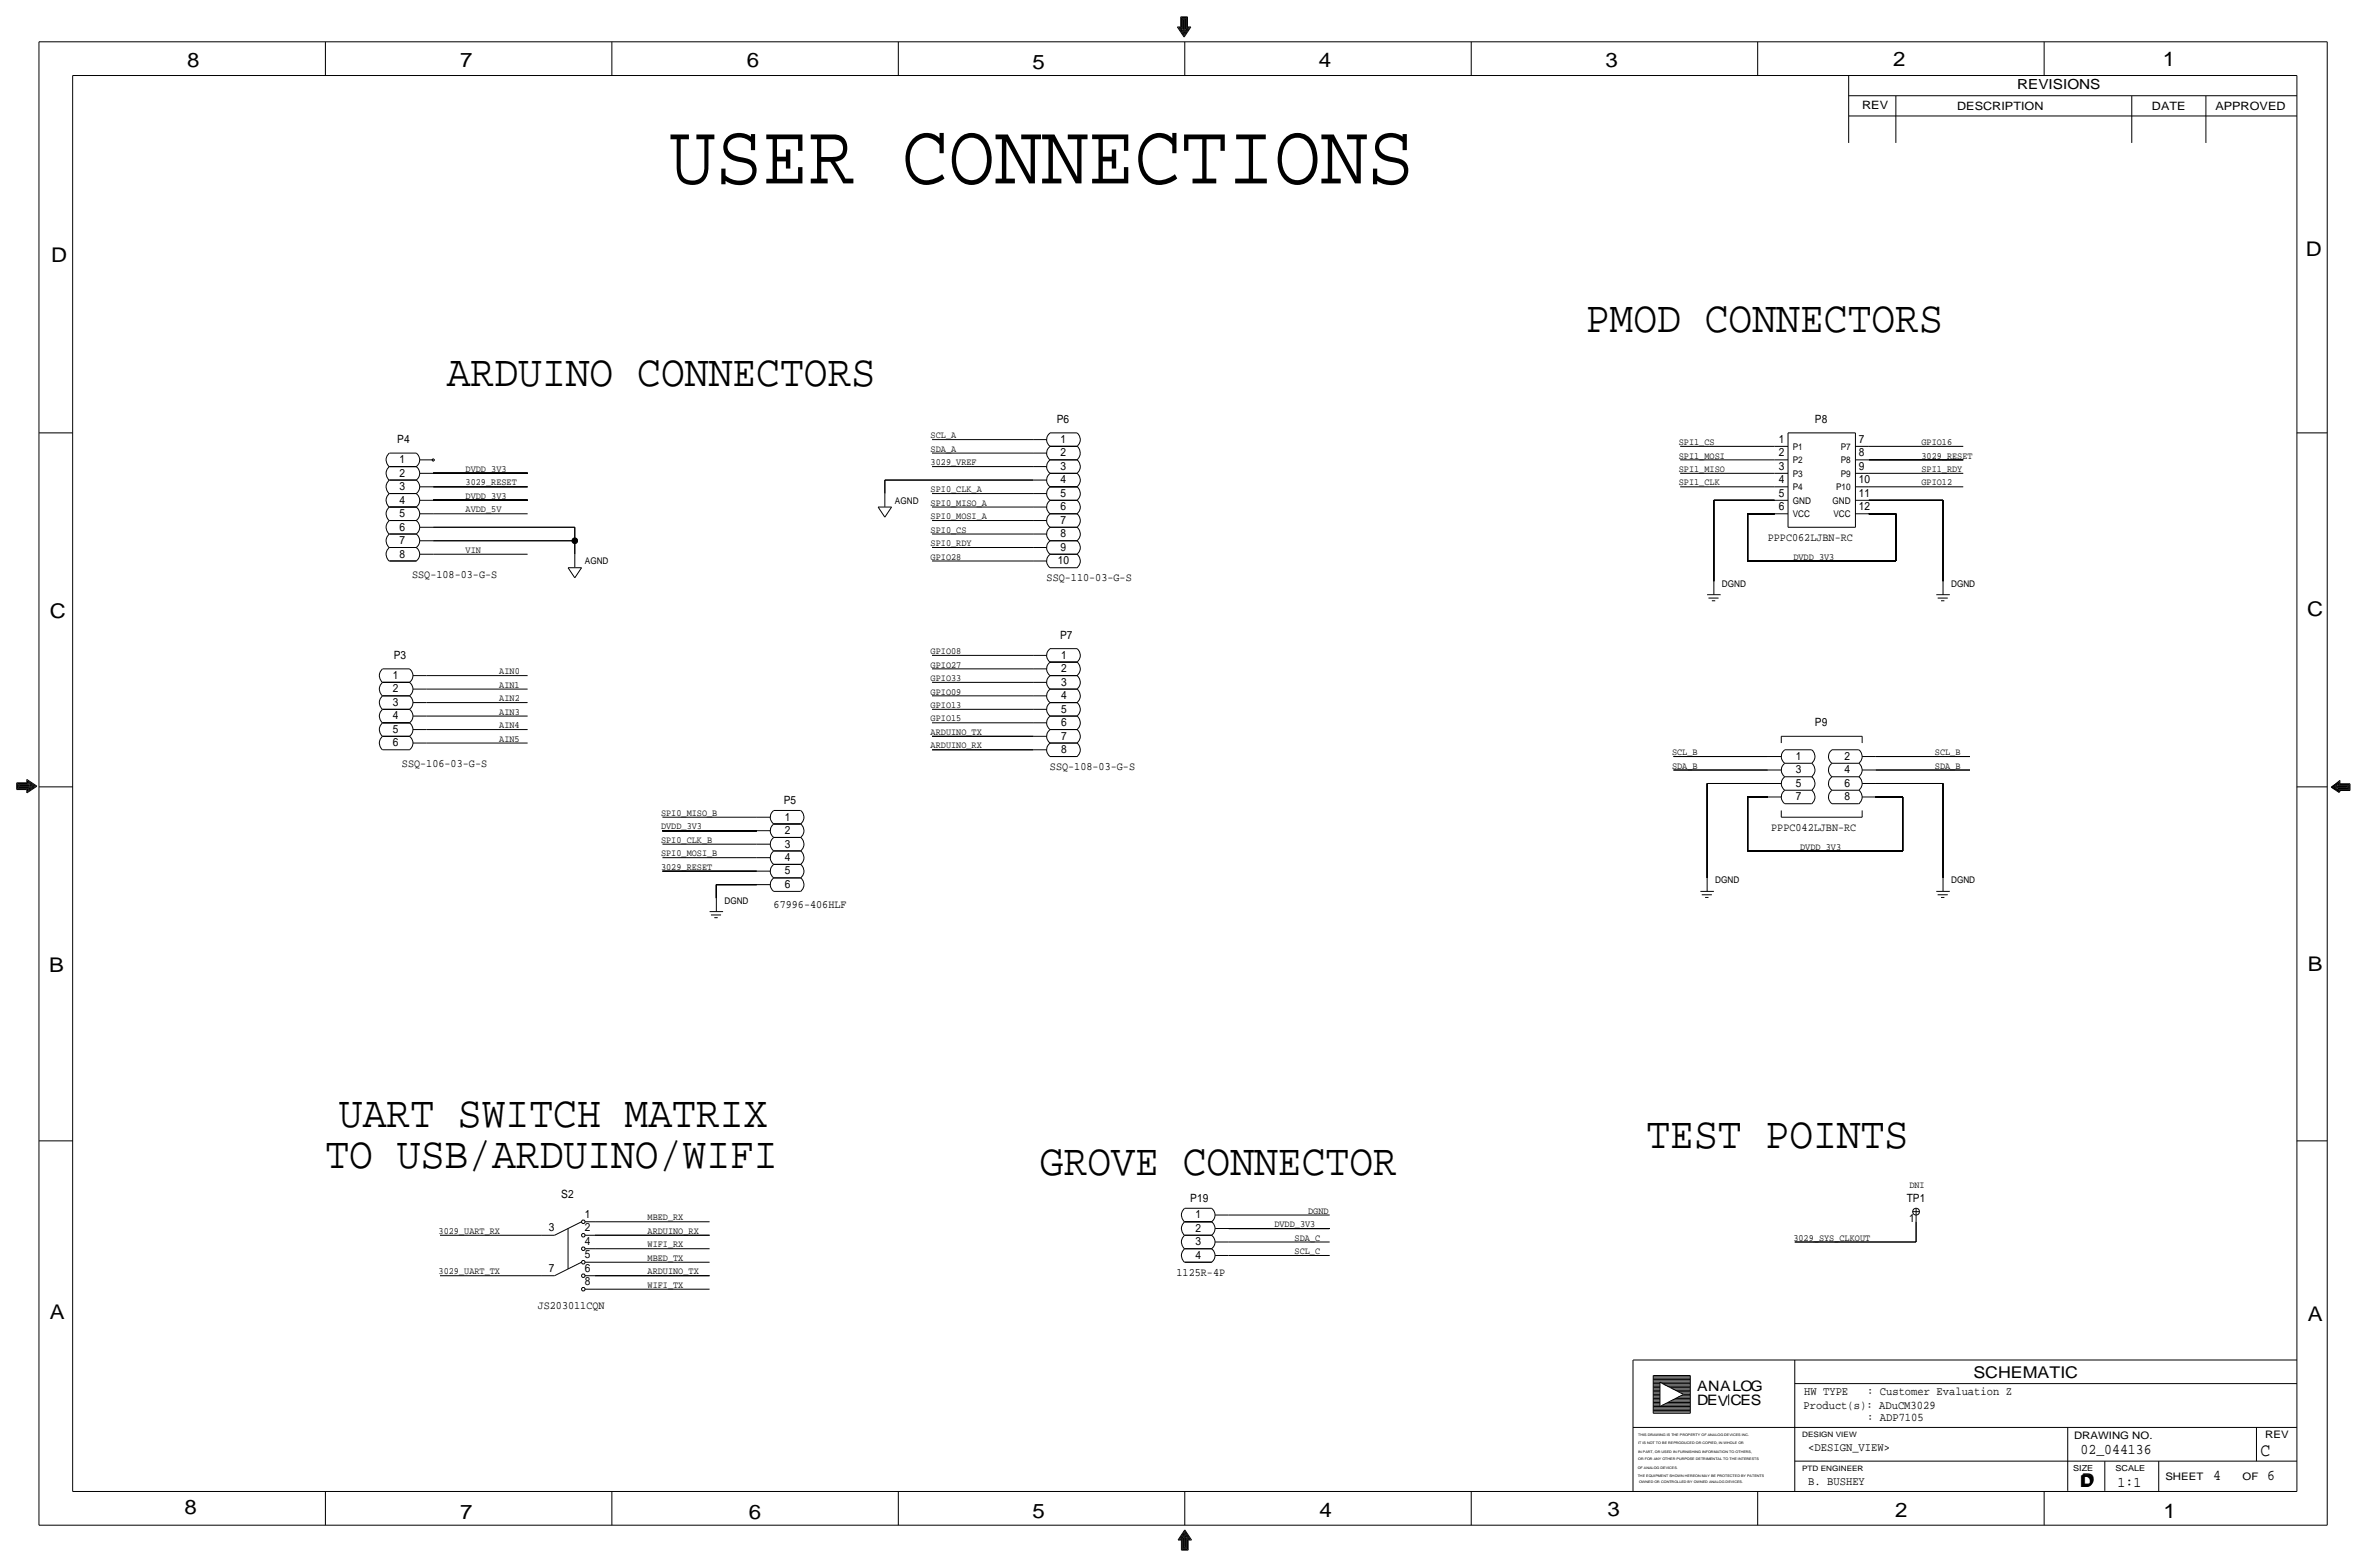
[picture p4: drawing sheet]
<svg xmlns="http://www.w3.org/2000/svg" width="892mm" height="590mm" viewBox="0 0 892 590" stroke-linecap="round" stroke-linejoin="round" font-family="sans-serif">
<defs><g id="words">
<text font-size="32.8" x="252.2" y="69.1">USER CONNECTIONS</text>
<g font-size="16.8">
<text x="597.6" y="125">PMOD CONNECTORS</text>
<text x="168.4" y="145.3">ARDUINO CONNECTORS</text>
<text x="127.7" y="424.7">UART SWITCH MATRIX</text>
<text x="620.5" y="432.3">TEST POINTS</text>
<text x="122.6" y="439.9">TO USB/ARDUINO/WIFI</text>
<text x="391.9" y="442.5">GROVE CONNECTOR</text>
</g>
<g font-size="7.6">
<text x="70.6" y="25.4">8</text>
<text x="173.4" y="25.4">7</text>
<text x="281.4" y="25.1">6</text>
<text x="389.1" y="26.2">5</text>
<text x="497" y="25.4">4</text>
<text x="605" y="25.1">3</text>
<text x="713.4" y="24.9">2</text>
<text x="815" y="24.9">1</text>
<text x="19.3" y="98.8">D</text>
<text x="868.9" y="96.5">D</text>
<text x="18.8" y="232.7">C</text>
<text x="869.4" y="232.1">C</text>
<text x="869.6" y="365.8">B</text>
<text x="18.5" y="366">B</text>
<text x="18.8" y="496.8">A</text>
<text x="869.6" y="497.6">A</text>
<text x="69.6" y="570.5">8</text>
<text x="173.4" y="572.3">7</text>
<text x="282.2" y="572.3">6</text>
<text x="389.1" y="571.7">5</text>
<text x="497.3" y="571.5">4</text>
<text x="605.7" y="571.2">3</text>
<text x="714.2" y="571.5">2</text>
<text x="815.3" y="572">1</text>
</g>
<text font-size="7" x="851.9" y="548.4">C</text>
<g font-size="6.1">
<text x="743.7" y="518.9">SCHEMATIC</text>
<text x="783.8" y="560.3">D</text>
<text x="784.3" y="559.8">D</text>
</g>
<g font-size="5.6">
<text x="784" y="547.9">02_044136</text>
<text x="834.1" y="557.5">4</text>
<text x="854.4" y="557.5">6</text>
<text x="798" y="560.1">1:1</text>
</g>
<g font-size="5.4">
<text x="639.5" y="524.2">ANALOG</text>
<text x="639.5" y="529.3">DEV</text>
<text x="652.1" y="529.3">CES</text>
</g>
<text font-size="5.2" x="760.2" y="33.5">REVISIONS</text>
<g font-size="4.4">
<text x="679.9" y="525.5">HW TYPE</text>
<text x="703.6" y="525.5">: Customer Evaluation Z</text>
<text x="679.7" y="530.9">Product(s): ADuCM3029</text>
<text x="703.6" y="535.2">: ADP7105</text>
<text x="681.4" y="546.6">&lt;DESIGN_VIEW&gt;</text>
<text x="681.4" y="559.3">B. BUSHEY</text>
</g>
<g font-size="4.3">
<text x="701.8" y="41.1">REV</text>
<text x="737.6" y="41.4">DESCRIPTION</text>
<text x="811" y="41.4">DATE</text>
<text x="834.8" y="41.4">APPROVED</text>
<text x="398.2" y="159.3">P6</text>
<text x="684" y="159.3">P8</text>
<text x="149.7" y="166.9">P4</text>
<text x="399.7" y="166.9">1</text>
<text x="670.4" y="166.9">1</text>
<text x="700.5" y="166.9">7</text>
<text x="399.7" y="172">2</text>
<text x="670.4" y="171.9">2</text>
<text x="700.5" y="171.9">8</text>
<text x="150.5" y="179.6">2</text>
<text x="150.5" y="174.5">1</text>
<text x="399.7" y="177">3</text>
<text x="670.4" y="177">3</text>
<text x="700.5" y="177">9</text>
<text x="150.5" y="184.7">3</text>
<text x="399.7" y="182.1">4</text>
<text x="670.4" y="182.1">4</text>
<text x="700.5" y="182.1">10</text>
<text x="150.5" y="189.7">4</text>
<text x="399.7" y="187.2">5</text>
<text x="670.4" y="187.2">5</text>
<text x="700.5" y="187.2">11</text>
<text x="150.5" y="194.8">5</text>
<text x="399.7" y="197.4">7</text>
<text x="399.7" y="192.3">6</text>
<text x="670.4" y="192.3">6</text>
<text x="700.5" y="192.3">12</text>
<text x="150.5" y="199.9">6</text>
<text x="399.7" y="202.4">8</text>
<text x="666.2" y="203.7">PPPC062LJBN-RC</text>
<text x="150.5" y="205">7</text>
<text x="399.7" y="207.5">9</text>
<text x="150.5" y="210">8</text>
<text x="398.6" y="212.6">10</text>
<text x="155.3" y="217.7">SSQ-108-03-G-S</text>
<text x="394.4" y="218.9">SSQ-110-03-G-S</text>
<text x="399.5" y="240.5">P7</text>
<text x="148.4" y="248.2">P3</text>
<text x="400" y="248.2">1</text>
<text x="148" y="255.8">1</text>
<text x="400" y="253.2">2</text>
<text x="148" y="260.9">2</text>
<text x="400" y="263.4">4</text>
<text x="400" y="258.3">3</text>
<text x="148" y="265.9">3</text>
<text x="400" y="268.5">5</text>
<text x="148" y="271">4</text>
<text x="400" y="273.6">6</text>
<text x="684" y="273.6">P9</text>
<text x="148" y="276.1">5</text>
<text x="148" y="281.2">6</text>
<text x="400" y="278.6">7</text>
<text x="400" y="283.7">8</text>
<text x="676.8" y="286.2">1</text>
<text x="695.1" y="286.2">2</text>
<text x="151.5" y="288.8">SSQ-106-03-G-S</text>
<text x="395.7" y="290.1">SSQ-108-03-G-S</text>
<text x="676.8" y="291.3">3</text>
<text x="695.1" y="291.3">4</text>
<text x="676.8" y="296.4">5</text>
<text x="695.1" y="296.4">6</text>
<text x="295.3" y="302.8">P5</text>
<text x="676.8" y="301.5">7</text>
<text x="695.1" y="301.5">8</text>
<text x="295.8" y="309.1">1</text>
<text x="295.8" y="314.2">2</text>
<text x="667.5" y="312.9">PPPC042LJBN-RC</text>
<text x="295.8" y="319.3">3</text>
<text x="295.8" y="324.3">4</text>
<text x="295.8" y="329.4">5</text>
<text x="295.8" y="334.5">6</text>
<text x="291.5" y="342.1">67996-406HLF</text>
<text x="211.5" y="451.4">S2</text>
<text x="448.6" y="452.6">P19</text>
<text x="718.6" y="452.6">TP1</text>
<text x="220.4" y="458.7">1</text>
<text x="450.5" y="459">1</text>
<text x="719.4" y="460.2">1</text>
<text x="206.9" y="463.8">3</text>
<text x="220.4" y="463.8">2</text>
<text x="450.5" y="464">2</text>
<text x="220.4" y="468.9">4</text>
<text x="220.4" y="474">5</text>
<text x="450.5" y="469.1">3</text>
<text x="206.9" y="479">7</text>
<text x="220.4" y="479">6</text>
<text x="450.5" y="474.2">4</text>
<text x="220.4" y="484.1">8</text>
<text x="443.4" y="480.6">1125R-4P</text>
<text x="202.6" y="493.3">JS203011CQN</text>
</g>
<g font-size="3.9">
<text x="781.6" y="542.1">DRAWING NO.</text>
<text x="853.6" y="541.8">REV</text>
<text x="816" y="557.4">SHEET</text>
<text x="845.1" y="557.5">OF</text>
</g>
<g font-size="3.6">
<text x="350.7" y="165.1">SCL_A</text>
<text x="632.7" y="167.6">SPI1_CS</text>
<text x="724.1" y="167.6">GPIO16</text>
<text x="350.7" y="170.2">SDA_A</text>
<text x="632.7" y="172.7">SPI1_MOSI</text>
<text x="724.1" y="172.7">3029_RESET</text>
<text x="175.5" y="177.8">DVDD_3V3</text>
<text x="350.7" y="175.3">3029_VREF</text>
<text x="632.7" y="177.8">SPI1_MISO</text>
<text x="724.1" y="177.8">SPI1_RDY</text>
<text x="175.5" y="182.9">3029_RESET</text>
<text x="350.7" y="185.4">SPI0_CLK_A</text>
<text x="632.7" y="182.9">SPI1_CLK</text>
<text x="724.1" y="182.9">GPIO12</text>
<text x="175.5" y="188">DVDD_3V3</text>
<text x="350.7" y="190.5">SPI0_MISO_A</text>
<text x="175.5" y="193">AVDD_5V</text>
<text x="350.7" y="195.6">SPI0_MOSI_A</text>
<text x="350.7" y="200.7">SPI0_CS</text>
<text x="175.5" y="208.3">VIN</text>
<text x="350.7" y="205.7">SPI0_RDY</text>
<text x="350.7" y="210.8">GPIO28</text>
<text x="675.8" y="210.8">DVDD_3V3</text>
<text x="350.7" y="251.5">GPIO27</text>
<text x="350.7" y="246.4">GPIO08</text>
<text x="188.2" y="254">AIN0</text>
<text x="350.7" y="256.5">GPIO33</text>
<text x="188.2" y="259.1">AIN1</text>
<text x="350.7" y="261.6">GPIO09</text>
<text x="188.2" y="269.2">AIN3</text>
<text x="188.2" y="264.2">AIN2</text>
<text x="350.7" y="266.7">GPIO13</text>
<text x="188.2" y="274.3">AIN4</text>
<text x="350.7" y="271.8">GPIO15</text>
<text x="188.2" y="279.4">AIN5</text>
<text x="350.7" y="276.9">ARDUINO_TX</text>
<text x="350.7" y="281.9">ARDUINO_RX</text>
<text x="630.1" y="284.5">SCL_B</text>
<text x="729.2" y="284.5">SCL_B</text>
<text x="630.1" y="289.6">SDA_B</text>
<text x="729.2" y="289.6">SDA_B</text>
<text x="249.1" y="307.3">SPI0_MISO_B</text>
<text x="249.1" y="317.5">SPI0_CLK_B</text>
<text x="249.1" y="312.4">DVDD_3V3</text>
<text x="249.1" y="322.6">SPI0_MOSI_B</text>
<text x="678.4" y="320">DVDD_3V3</text>
<text x="249.1" y="327.7">3029_RESET</text>
<text x="719.5" y="447.5">DNI</text>
<text x="244" y="459.7">MBED_RX</text>
<text x="493" y="457.2">DGND</text>
<text x="165.3" y="464.8">3029_UART_RX</text>
<text x="244" y="464.8">ARDUINO_RX</text>
<text x="480.3" y="462.3">DVDD_3V3</text>
<text x="487.9" y="467.4">SDA_C</text>
<text x="675.8" y="467.4">3029_SYS_CLKOUT</text>
<text x="244" y="469.9">WIFI_RX</text>
<text x="487.9" y="472.4">SCL_C</text>
<text x="244" y="475">MBED_TX</text>
<text x="165.3" y="480.1">3029_UART_TX</text>
<text x="244" y="485.1">WIFI_TX</text>
<text x="244" y="480.1">ARDUINO_TX</text>
</g>
<g font-size="3.5">
<text x="675.6" y="169.4">P1</text>
<text x="693.7" y="169.4">P7</text>
<text x="675.6" y="179.6">P3</text>
<text x="675.6" y="174.5">P2</text>
<text x="693.7" y="179.6">P9</text>
<text x="693.7" y="174.5">P8</text>
<text x="675.6" y="184.7">P4</text>
<text x="691.9" y="184.7">P10</text>
<text x="337.3" y="189.7">AGND</text>
<text x="675.6" y="189.7">GND</text>
<text x="690.6" y="189.7">GND</text>
<text x="675.6" y="194.8">VCC</text>
<text x="690.9" y="194.8">VCC</text>
<text x="220.4" y="212.6">AGND</text>
<text x="648.9" y="221">DGND</text>
<text x="735.3" y="221">DGND</text>
<text x="646.4" y="332.7">DGND</text>
<text x="735.3" y="332.7">DGND</text>
<text x="273" y="340.4">DGND</text>
</g>
<g font-size="3.1">
<text x="781.3" y="554">SIZE</text>
<text x="797.3" y="554">SCALE</text>
</g>
<g font-size="2.8">
<text x="679.1" y="541.3">DESIGN VIEW</text>
<text x="679.1" y="554">PTD ENGINEER</text>
</g>
<g font-size="1.3">
<text x="617.3" y="541.1">THIS DRAWING IS THE PROPERTY OF ANALOG DEVICES INC.</text>
<text x="617.3" y="543.9">IT IS NOT TO BE REPRODUCED OR COPIED, IN WHOLE OR</text>
<text x="617.3" y="547.2">IN PART, OR USED IN FURNISHING INFORMATION TO OTHERS,</text>
<text x="617.3" y="550">OR FOR ANY OTHER PURPOSE DETRIMENTAL TO THE INTERESTS</text>
<text x="617.2" y="553.2">OF ANALOG DEVICES.</text>
<text x="617.2" y="556.3">THE EQUIPMENT SHOWN HEREON MAY BE PROTECTED BY PATENTS</text>
<text x="617.7" y="558.8">OWNED OR CONTROLLED BY OWNED ANALOG DEVICES.</text>
</g>
</g></defs>
<!-- layer: Nets -->
<g fill="none" stroke="#000" stroke-width=".38">
<path d="M163.3 178.3h35.5zM351.2 165.6h38.1zM351.2 175.8h38.1zM351.2 170.7h38.1zM633.2 168.1h35.5zM633.2 178.3h35.5zM633.2 173.2h35.5zM704.3 173.2h35.6zM704.3 168.1h35.6zM704.3 178.3h35.6zM163.3 198.6h53.3zM163.3 183.4h35.5z"/>
<path d="M163.3 188.5h35.5zM163.3 193.5h35.5zM216.6 198.6v5.1zM333.5 180.8v5.1zM333.5 180.8h55.8zM351.2 191h38.1zM351.2 185.9h38.1zM351.2 196.1h38.1zM633.2 183.4h35.5zM645.9 188.5h22.8zM645.9 188.5v30.4zM658.6 193.5h10.1z"/>
<path d="M658.6 193.5v17.8zM704.3 193.5h10.2zM704.3 188.5h27.9zM704.3 183.4h35.6zM714.5 193.5v17.8zM732.2 188.5v30.4zM163.3 203.7h53.3zM163.3 208.8h35.5zM216.6 203.7v5.1zM351.2 206.2h38.1zM351.2 201.2h38.1zM351.2 211.3h38.1z"/>
<path d="M658.6 211.3h55.9zM160.7 259.6h38.1zM160.7 254.5h38.1zM351.2 246.9h38.1zM351.2 252h38.1zM351.2 257h38.1zM160.7 274.8h38.1zM160.7 269.7h38.1zM160.7 264.7h38.1zM160.7 279.9h38.1zM351.2 277.4h38.1zM351.2 272.3h38.1z"/>
<path d="M351.2 262.1h38.1zM351.2 267.2h38.1zM351.2 282.4h38.1zM630.6 290.1h35.6zM630.6 285h35.6zM643.3 295.1v35.6zM643.3 295.1h22.9zM706.8 295.1h25.4zM706.8 290.1h35.6zM706.8 285h35.6zM732.2 295.1v35.6zM249.6 312.9h35.6z"/>
<path d="M249.6 307.8h35.6zM249.6 318h35.6zM658.6 300.2h7.6zM658.6 300.2v20.3zM706.8 300.2h10.2zM717 300.2v20.3zM249.6 328.2h35.6zM249.6 323.1h35.6zM270 333.2v5.1zM270 333.2h15.2zM658.6 320.5h58.4zM463 457.7h38.1z"/>
<path d="M165.8 465.3h38.1zM224.2 465.3h43.2zM224.2 470.4h43.2zM224.2 460.2h43.2zM224.2 475.5h43.2zM463 462.8h38.1zM463 467.9h38.1zM463 472.9h38.1zM676.4 467.9h45.7zM722.1 460.2v7.7zM165.8 480.6h38.1zM224.2 485.6h43.2z"/>
<path d="M224.2 480.6h43.2z"/>
</g>
<circle cx="216.6" cy="203.7" r="1.07" fill="#000" stroke="#000" stroke-width=".38"/>
<!-- layer: Components -->
<g fill="none" stroke="#000" stroke-width=".38">
<path d="M146.7 170.7a3.3 3.3 0 0 0 0 5.1 3.3 3.3 0 0 0 0 5 3.3 3.3 0 0 0 0 5.1 3.3 3.3 0 0 0 0 5.2M146.8 175.8h10.1zM146.8 170.7h10.1zM156.9 170.7a3.1 3.1 0 0 1 0 5.1 3.1 3.1 0 0 1 0 5 3.1 3.1 0 0 1 0 5.1 3.1 3.1 0 0 1 0 5.1M158.2 178.3h5.1zM158.2 173.2h5.1zM162.8 173.3l.5-.5zM162.8 173.3l.5 .5zM163.3 172.8l.5 .5zM163.8 173.3l-.5 .5zM389.3 175.8h5.1zM389.3 170.7h5.1z"/>
<path d="M389.3 165.6h5.1zM395.7 163.1a3.2 3.2 0 0 0 0 5.1 3.2 3.2 0 0 0 0 5.1 3.2 3.2 0 0 0 0 5.1 3.2 3.2 0 0 0 0 5 3.1 3.1 0 0 0 0 5.1M395.7 168.1h10.1zM395.7 178.3h10.1zM395.7 173.2h10.1zM395.7 163.1h10.1zM405.8 163.1a3.2 3.2 0 0 1 0 5.1M405.9 168.1a3.4 3.4 0 0 1-.1 5.1 3.2 3.2 0 0 1 0 5.1 3.2 3.2 0 0 1 0 5.1 3.2 3.2 0 0 1 0 5.1M668.7 178.3h5.1zM668.7 173.2h5.1zM668.7 168.1h5.1zM673.8 163.1h25.4z"/>
<path d="M673.8 163.1v35.5zM699.2 163.1v35.5zM699.2 178.3h5.1zM699.2 173.2h5.1zM699.2 168.1h5.1zM146.7 196.1a3.3 3.3 0 0 0 0 5.1M146.7 191a3.3 3.3 0 0 0 0 5.1M146.8 191h10.1zM146.8 196.1h10.1zM146.8 185.9h10.1zM146.8 180.8h10.1zM156.9 191.1a3.1 3.1 0 0 1 0 5"/>
<path d="M156.9 196.1a3.1 3.1 0 0 1 0 5.1M158.2 198.6h5.1zM158.2 193.5h5.1zM158.2 188.5h5.1zM158.2 183.4h5.1zM330.9 191l2.6 3.8zM330.9 191h5.1zM333.5 185.9v5zM336 191l-2.5 3.8zM389.3 196.1h5.1zM389.3 191h5.1zM389.3 185.9h5.1z"/>
<path d="M389.3 180.8h5.1zM395.7 198.7a3.1 3.1 0 0 0 0 5M395.7 193.6a3.1 3.1 0 0 0 0 5M395.7 188.5a3.1 3.1 0 0 0 0 5M395.7 198.6h10.1zM395.7 183.4h10.1zM395.7 193.5h10.1zM395.7 188.5h10.1zM405.8 198.6a3.2 3.2 0 0 1 0 5.2M405.8 193.5a3.2 3.2 0 0 1 0 5.2M405.8 188.5a3.2 3.2 0 0 1 0 5.1M668.7 193.5h5.1z"/>
<path d="M668.7 188.5h5.1zM668.7 183.4h5.1zM673.8 198.6h25.4zM699.2 193.5h5.1zM699.2 188.5h5.1zM699.2 183.4h5.1zM146.7 206.2a3.3 3.3 0 0 0 0 5.2M146.7 201.2a3.3 3.3 0 0 0 0 5.1M146.8 206.2h10.1zM146.8 211.3h10.1zM146.8 201.2h10.1zM156.9 206.3a3.1 3.1 0 0 1 0 5"/>
<path d="M156.9 201.2a3.1 3.1 0 0 1 0 5M158.2 208.8h5.1zM158.2 203.7h5.1zM214.1 213.9l2.5 3.8zM214.1 213.9h5.1zM216.6 208.8v5zM219.2 213.9l-2.6 3.8zM389.3 211.3h5.1zM389.3 206.2h5.1zM389.3 201.2h5.1zM395.7 208.8a3.1 3.1 0 0 0 0 5.1M395.7 203.8a3.1 3.1 0 0 0 0 5"/>
<path d="M395.7 213.9h10.1zM395.7 208.8h10.1zM395.7 203.7h10.1zM405.8 208.8a3.2 3.2 0 0 1 0 5.1M405.8 203.7a3.2 3.2 0 0 1 0 5.1M645.9 218.9v5.1zM732.2 218.9v5.1zM643.3 224h5.1zM643.8 225.3h3.8zM645.1 226.3h1.3zM729.7 224h5.1zM730.2 225.3h3.8z"/>
<path d="M731.5 226.3h1.2zM144.2 257a3.3 3.3 0 0 0 0 5.2M144.2 252a3.3 3.3 0 0 0 0 5.1M144.2 257h10.2zM144.2 252h10.2zM154.3 257.1a3.1 3.1 0 0 1 0 5M154.3 252a3.1 3.1 0 0 1 0 5M155.7 259.6h5zM155.7 254.5h5zM389.3 257h5.1zM389.3 252h5.1zM389.3 246.9h5.1z"/>
<path d="M395.7 244.4a3.2 3.2 0 0 0 0 5.1 3.1 3.1 0 0 0 0 5M395.7 259.6a3.1 3.1 0 0 0 0 5.1M395.7 254.6a3.1 3.1 0 0 0 0 5M395.7 249.4h10.1zM395.7 259.6h10.1zM395.7 254.5h10.1zM395.7 244.3h10.1zM405.8 259.6a3.2 3.2 0 0 1 0 5.1M405.8 254.5a3.2 3.2 0 0 1 0 5.1M405.8 244.3a3.2 3.2 0 0 1 0 5.1 3.2 3.2 0 0 1 0 5.2M144.2 277.4a3.3 3.3 0 0 0 0 5.1M144.2 272.3a3.3 3.3 0 0 0 0 5.1"/>
<path d="M144.2 267.2a3.3 3.3 0 0 0 0 5.1M144.2 262.1a3.3 3.3 0 0 0 0 5.2M144.2 272.3h10.2zM144.2 277.4h10.2zM144.2 267.2h10.2zM144.2 262.1h10.2zM154.3 272.3a3.1 3.1 0 0 1 0 5.1M154.3 277.4a3.1 3.1 0 0 1 0 5M154.3 267.3a3.1 3.1 0 0 1 0 5M154.3 262.2a3.1 3.1 0 0 1 0 5M155.7 279.9h5zM155.7 274.8h5z"/>
<path d="M155.7 269.7h5zM155.7 264.7h5zM389.3 277.4h5.1zM389.3 272.3h5.1zM389.3 267.2h5.1zM389.3 262.1h5.1zM395.7 280a3.1 3.1 0 0 0 0 5M395.7 264.7a3.1 3.1 0 0 0 0 5M395.7 274.9a3.1 3.1 0 0 0 0 5M395.7 269.8a3.1 3.1 0 0 0 0 5M395.7 279.9h10.1zM395.7 264.7h10.1z"/>
<path d="M395.7 274.8h10.1zM395.7 269.7h10.1zM405.8 279.9a3.2 3.2 0 0 1 0 5.1M405.8 274.8a3.2 3.2 0 0 1 0 5.2M405.8 269.7a3.2 3.2 0 0 1 0 5.2M405.8 264.7a3.2 3.2 0 0 1 0 5.1M671.3 277.4h30.5zM671.3 277.4v2.5zM701.8 277.4v2.5zM144.2 282.4h10.2zM389.3 282.4h5.1zM395.7 285h10.1z"/>
<path d="M666.2 295.1h5.1zM666.2 290.1h5.1zM666.2 285h5.1zM672.5 297.7h10.2zM672.5 292.6h10.2zM672.5 287.5h10.2zM672.5 282.4h10.2zM672.5 282.5a3.2 3.2 0 0 0 0 5.1 3.2 3.2 0 0 0 0 5.1 3.2 3.2 0 0 0 0 5 3.1 3.1 0 0 0 0 5.1M682.7 282.4a3.2 3.2 0 0 1 0 5.1 3.2 3.2 0 0 1 0 5.1 3.2 3.2 0 0 1 0 5.1 3.2 3.2 0 0 1 0 5.1M690.3 297.7h10.2zM690.3 292.6h10.2zM690.3 287.5h10.2z"/>
<path d="M690.3 282.4h10.2zM690.3 282.5a3.2 3.2 0 0 0 0 5.1 3.2 3.2 0 0 0 0 5.1 3.2 3.2 0 0 0 0 5 3.1 3.1 0 0 0 0 5.1M700.5 282.4a3.2 3.2 0 0 1 0 5.1 3.2 3.2 0 0 1 0 5.1 3.2 3.2 0 0 1 0 5.1 3.2 3.2 0 0 1 0 5.1M701.8 295.1h5zM701.8 290.1h5zM701.8 285h5zM285.2 318h5.1zM285.2 312.9h5.1zM285.2 307.8h5.1zM291.5 310.4h10.2zM291.5 315.5h10.2zM291.5 305.3h10.2z"/>
<path d="M291.5 305.4a3.2 3.2 0 0 0 0 5 3.1 3.1 0 0 0 0 5.1M291.5 315.5a3.1 3.1 0 0 0 0 5M301.7 315.5a3.2 3.2 0 0 1 0 5.1M301.7 305.3a3.2 3.2 0 0 1 0 5.1 3.2 3.2 0 0 1 0 5.1M666.2 300.2h5.1zM671.3 307.8h30.5zM671.3 305.3v2.5zM672.5 302.8h10.2zM690.3 302.8h10.2zM701.8 305.3v2.5zM701.8 300.2h5zM270 338.3v5.1z"/>
<path d="M285.2 333.2h5.1zM285.2 328.2h5.1zM285.2 323.1h5.1zM291.5 325.6h10.2zM291.5 335.8h10.2zM291.5 330.7h10.2zM291.5 320.5h10.2zM291.5 325.7a3.1 3.1 0 0 0 0 5M291.5 330.8a3.1 3.1 0 0 0 0 5M291.5 320.6a3.1 3.1 0 0 0 0 5M301.7 330.7a3.2 3.2 0 0 1 0 5.1M301.7 325.6a3.2 3.2 0 0 1 0 5.2"/>
<path d="M301.7 320.5a3.2 3.2 0 0 1 0 5.2M640.8 335.8h5.1zM641.3 337.1h3.8zM642.6 338.1h1.2zM643.3 330.7v5.1zM729.7 335.8h5.1zM730.2 337.1h3.8zM731.5 338.1h1.2zM732.2 330.7v5.1zM267.4 343.4h5.1zM267.9 344.7h3.8zM269.2 345.7h1.3z"/>
<path d="M446.4 455.2a3.3 3.3 0 0 0 0 5.1M446.5 455.2h10.1zM456.6 455.2a3.1 3.1 0 0 1 0 5M457.9 457.7h5.1zM720.8 456.4h2.5zM722.1 457.7v2.5zM722.1 455.2v2.5zM203.9 465.3h5.1zM209 465.3l10.2-5.1zM214.1 462.8v15.2zM220.5 465.3h3.7zM220.5 470.4h3.7z"/>
<path d="M220.5 460.2h3.7zM220.5 475.5h3.7zM446.4 465.3a3.3 3.3 0 0 0 0 5.2M446.4 470.4a3.3 3.3 0 0 0 0 5.1M446.4 460.2a3.3 3.3 0 0 0 0 5.2M446.5 475.5h10.1zM446.5 460.2h10.1zM446.5 470.4h10.1zM446.5 465.3h10.1zM456.6 460.3a3.1 3.1 0 0 1 0 5M456.6 470.5a3.1 3.1 0 0 1 0 5M456.6 465.4a3.1 3.1 0 0 1 0 5"/>
<path d="M457.9 472.9h5.1zM457.9 467.9h5.1zM457.9 462.8h5.1zM203.9 480.6h5.1zM209 480.6l10.2-5.1zM220.5 480.6h3.7zM220.5 485.6h3.7z"/>
<circle cx="722.1" cy="456.4" r="1.28"/>
<circle cx="219.8" cy="465.3" r=".67"/>
<circle cx="219.8" cy="460.3" r=".67"/>
<circle cx="219.8" cy="470.4" r=".67"/>
<circle cx="219.8" cy="475.5" r=".67"/>
<circle cx="219.8" cy="480.6" r=".67"/>
<circle cx="219.8" cy="485.7" r=".67"/>
</g>
<!-- layer: Page Border and Title Block -->
<g fill="none" stroke="#000" stroke-width=".38">
<path d="M14.7 15.7v558.8zM14.7 15.7h862.3zM122.6 15.7v12.7zM230.6 15.7v12.7zM338.5 15.7v12.7zM443.7 10.2h1.3zM443.7 10.2l2.5 3.8zM444.2 10.4h1zM444.2 10.4l2 3.1zM444.7 10.7l1.5 2.3zM444.7 10.7h.8zM445 6.4h2.5z"/>
<path d="M445 6.4v3.8zM445.2 6.6v3.8zM445.2 6.6h2zM445.2 10.9h.5zM445.2 10.9l1 1.5zM445.5 6.9v3.8zM445.5 6.9h1.5zM445.7 11.2l.5 .7zM445.7 11.2h.3zM445.7 7.1v3.8zM445.7 7.1h1zM446 7.4v3.8z"/>
<path d="M446 7.4h.5zM446.2 7.6v4.1zM446.5 11.2h.2zM446.5 7.4v3.8zM446.5 15.7v12.7zM446.7 10.9h.5zM446.7 11.2l-.5 .7zM446.7 7.1v3.8zM447 10.7h.8zM447 6.9v3.8zM447.2 10.4h1.1zM447.2 6.6v3.8z"/>
<path d="M447.2 10.9l-1 1.5zM447.5 10.2h1.3zM447.5 6.4v3.8zM447.8 10.7l-1.6 2.3zM448.3 10.4l-2.1 3.1zM448.8 10.2l-2.6 3.8zM554.4 15.7v12.7zM662.4 15.7v12.7zM770.3 15.7v12.7zM877 15.7v558.8zM27.4 28.4h838.2zM27.4 28.4v533.4z"/>
<path d="M696.7 36.1h168.9zM696.7 28.4v25.4zM714.5 36.1v17.7zM803.4 36.1v17.7zM831.3 36.1v17.7zM865.6 28.4v533.4zM696.7 43.7h168.9zM14.7 163.1h12.7zM865.6 163.1h11.4zM6.3 294.9h3.8zM6.3 294.9v2.5zM6.3 297.4h3.8z"/>
<path d="M6.6 297.2h3.8zM6.6 295.1v2.1zM6.6 295.1h3.8zM6.8 295.4v1.5zM6.8 295.4h3.8zM6.8 296.9h3.8zM7.1 296.7h3.8zM7.1 295.7v1zM7.1 295.7h3.8zM7.3 296.4h3.8zM7.3 295.9v.5zM7.3 295.9h3.8z"/>
<path d="M7.6 296.2h4zM10.1 297.4v1.3zM10.1 298.7l3.8-2.5zM10.1 293.6v1.3zM10.1 293.6l3.8 2.6zM10.4 298.2l3-2zM10.4 297.2v1zM10.4 294.1v1zM10.4 294.1l3 2.1zM10.6 297.7l2.3-1.5zM10.6 296.9v.8zM10.6 294.6v.8z"/>
<path d="M10.6 294.6l2.3 1.6zM10.9 295.1v.6zM10.9 295.1l1.5 1.1zM10.9 296.7v.5zM10.9 297.2l1.5-1zM11.1 296.7l.8-.5zM11.1 295.7v.2zM11.1 295.7l.8 .5zM11.1 296.4v.3zM14.7 296.4h12.7zM865.6 296.4h11.4zM878.5 296.5l3-2z"/>
<path d="M878.5 296.5l3 2.1zM878.7 296.5l3.1-2.5zM878.7 296.5l3.1 1.8zM879 296.5l2.3 1.5zM879 296.5l2.3-1.5zM879.5 296.5l1.5-1zM879.5 296.5l1.5 1zM880 296.5l.8-.5zM880 296.5l.8 .5zM880.3 296.5h4zM880.8 296.8h3.8zM880.8 296.3h3.8z"/>
<path d="M880.8 296v.3zM880.8 296.8v.2zM881 297h3.8zM881 296h3.8zM881 295.5v.5zM881 297v.5zM881.3 295.8h3.8zM881.3 295v.8zM881.3 297.3v.7zM881.3 297.3h3.8zM881.5 295.5h3.8zM881.5 294.5v1z"/>
<path d="M881.5 297.5v1.1zM881.5 297.5h3.8zM881.8 297.8h3.8zM881.8 297.8v.5zM881.8 294v1.2zM881.8 295.2h3.8zM884.6 296.3v.5zM884.8 296v1zM885.1 295.8v1.5zM885.3 295.5v2zM885.6 295.2v2.6zM14.7 429.8h12.7z"/>
<path d="M865.6 429.8h11.4zM615.4 512.3v49.5zM615.4 512.3h250.2zM623 518.2h14zM623 518.7h14zM623 519.7h14zM623 519.2h14zM623 518.2v14.2zM637 518.2v14.2zM676.4 512.3v49.5zM615.4 537.7h250.2zM623 528.3h2.6z"/>
<path d="M623 529.3h2.6zM623 529.8h14zM623 520.7h14zM623 532.4h14zM623 531.9h14zM623 531.4h14zM623 530.4h14zM623 530.9h14zM623 526.3h2.6zM623 525.3h2.6zM623 527.3h2.6zM623 525.8h2.6z"/>
<path d="M623 527.8h2.6zM623 528.8h2.6zM623 526.8h2.6zM623 523.2h2.6zM623 524.8h2.6zM623 523.7h2.6zM623 522.7h2.6zM623 524.3h2.6zM623 521.7h2.6zM623 521.2h2.6zM623 522.2h2.6zM623 520.2h14z"/>
<path d="M625.6 529.8l8.8-4.5zM625.6 520.7v9.1zM625.6 520.7l8.8 4.6zM626.6 529.3h10.4zM626.6 521.2h10.4zM627.3 521.7h9.7zM627.6 528.8h9.4zM628.3 522.2h8.7zM628.6 528.3h8.4zM629.6 527.8h7.4zM629.6 522.7h7.4zM630.4 527.3h6.6z"/>
<path d="M630.4 523.2h6.6zM631.4 523.7h5.6zM631.4 526.8h5.6zM632.4 526.3h4.6zM632.4 524.3h4.6zM633.4 525.8h3.6zM633.4 524.8h3.6zM634.4 525.3h2.6zM651.5 525.3v4zM676.4 521.2h189.2zM779.2 537.7v23.9zM850.3 537.7v12.7z"/>
<path d="M676.4 550.4h189.2zM793.2 550.4v11.2zM813.5 550.4v11.4zM14.7 574.5h862.3zM27.4 561.8h838.2zM122.6 561.8v12.7zM230.6 561.8v12.7zM338.5 561.8v12.7zM444.4 579.9h1.1zM445 579.6h.7zM445.5 579.9v3.8zM445.5 579.4h.5z"/>
<path d="M445.7 579.6v3.8zM446 579.1h.2zM446 579.4v3.8zM446.2 579.1v3.8zM446.5 576.8l-2.1 3.1zM446.5 577.9l-1 1.5zM446.5 561.8v12.7zM446.5 576.3l-2.6 3.8zM446.5 576.8l2 3.1zM446.5 577.3l1.5 2.3zM446.5 578.6v4.1zM446.5 578.4l.5 .7z"/>
<path d="M446.5 577.9l1 1.5zM446.5 577.3l-1.5 2.3zM446.5 578.4l-.5 .7zM446.5 576.3l2.5 3.8zM446.7 579.1h.3zM446.7 579.1v3.8zM447 579.4h.5zM447 579.4v3.8zM447.2 579.6v3.8zM447.2 579.6h.8zM447.5 579.9v3.8zM447.5 579.9h1z"/>
<path d="M554.4 561.8v12.7zM662.4 561.8v12.7zM770.3 561.8v12.7zM443.9 580.1h1.3zM445.2 583.9h2.6zM445.2 580.1v3.8zM445.5 583.7h2zM445.7 583.4h1.5zM446 583.2h1zM446.2 582.9h.5zM447.8 580.1v3.8zM447.8 580.1h1.2z"/>
</g>
<use href="#words"/>
</svg>
